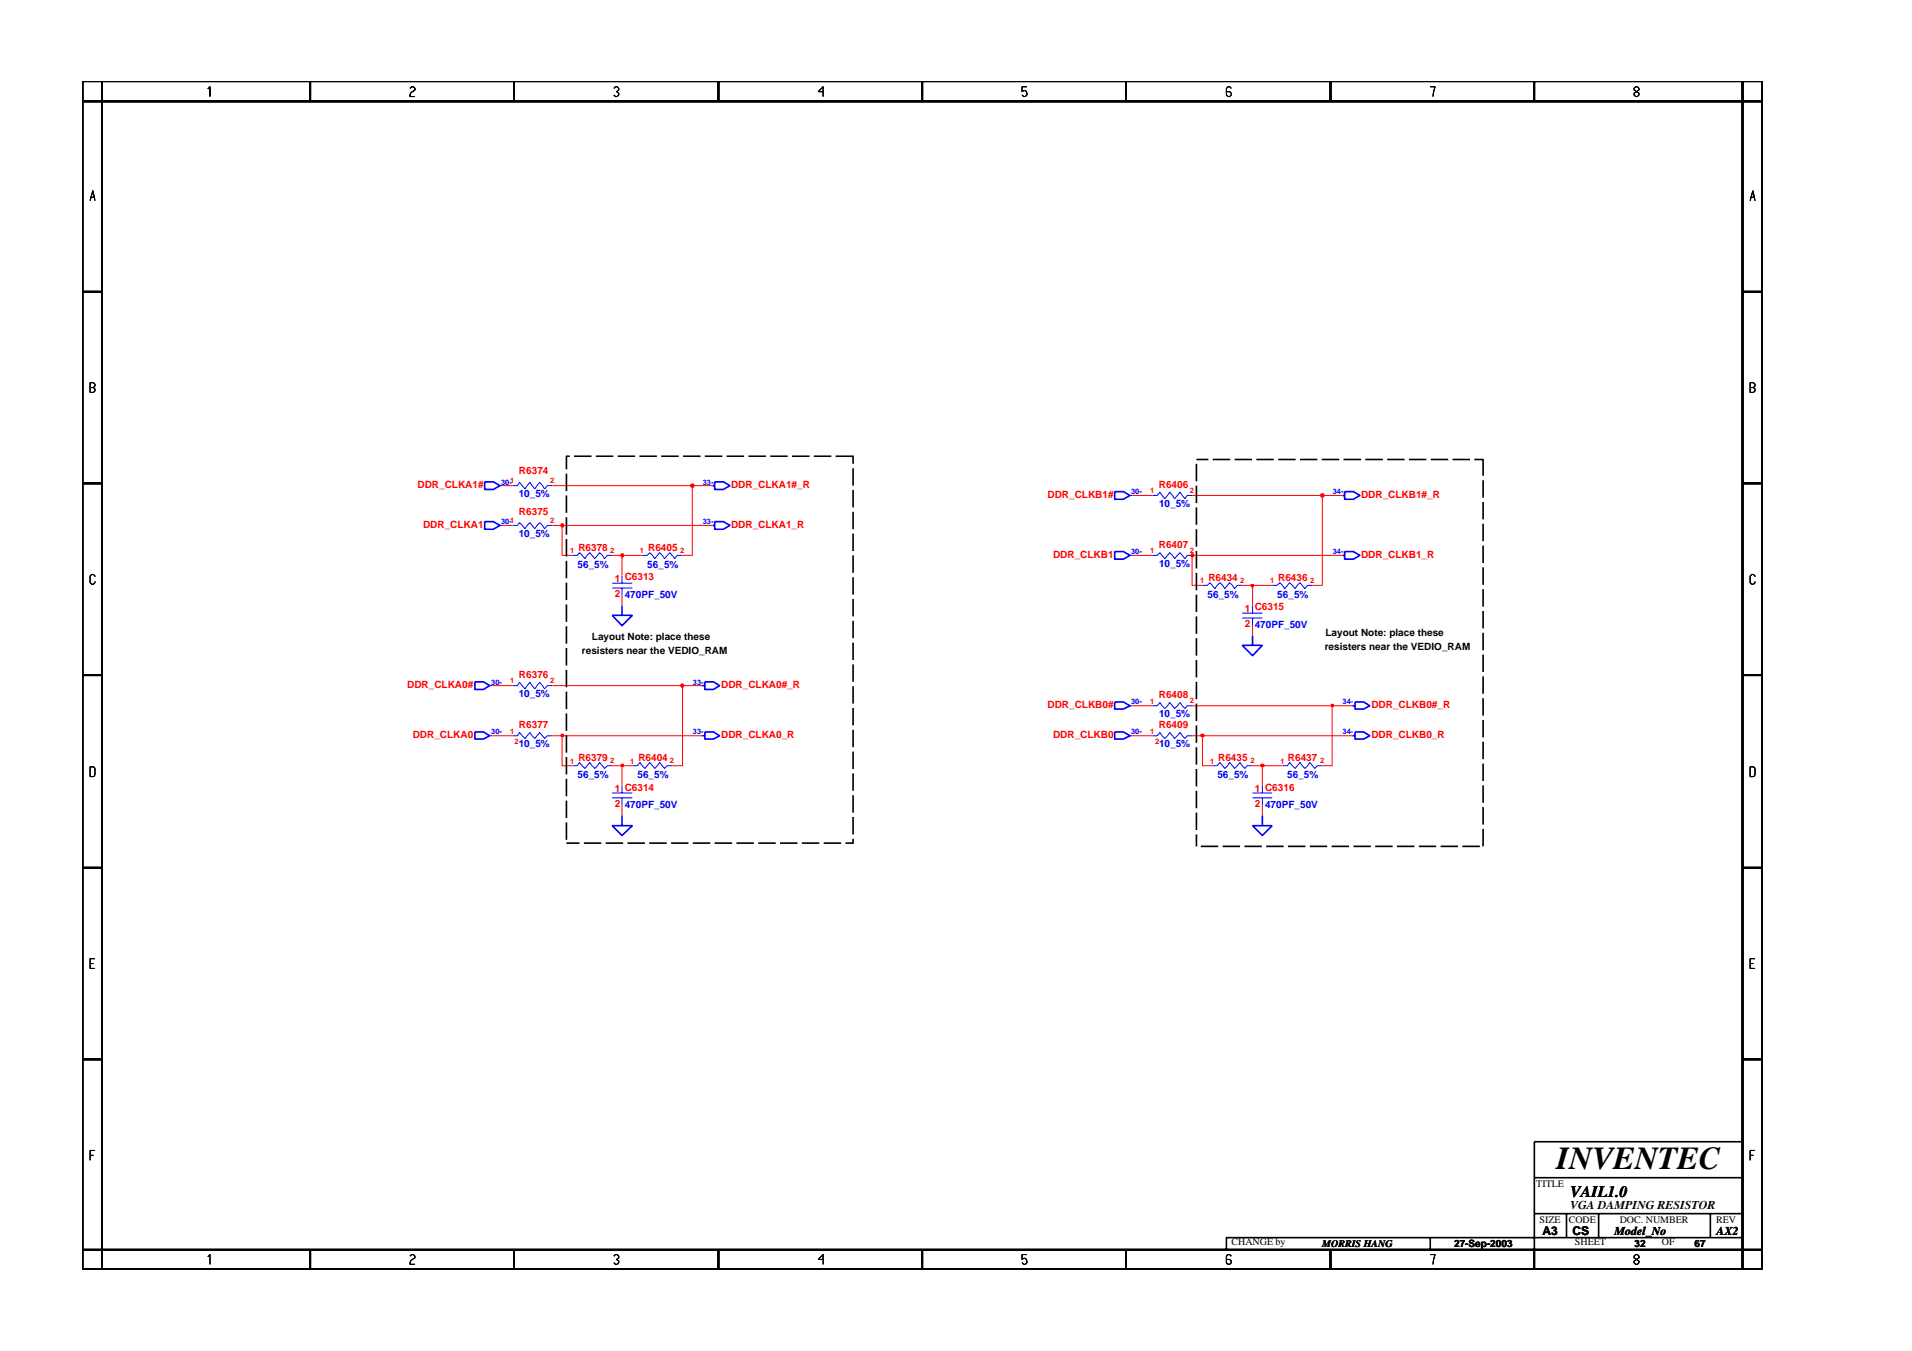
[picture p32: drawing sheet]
<svg xmlns="http://www.w3.org/2000/svg" width="297mm" height="210mm" viewBox="0 0 297 210" stroke-linecap="round" stroke-linejoin="round" font-family="sans-serif">
<defs><g id="words">
<text font-size="5" x="241.8" y="181.6">INVENTEC</text>
<text font-size="2.5" x="244" y="185.9">VAIL1.0</text>
<g font-size="1.9">
<text x="239.6" y="191.9">A3</text>
<text x="244" y="187.9">VGA DAMPING RESISTOR</text>
<text x="244.3" y="192">CS</text>
<text x="250.8" y="191.9">Model_No</text>
<text x="266.6" y="191.9">AX2</text>
</g>
<g font-size="1.6" fill="#f00">
<text x="64.9" y="75.9">DDR_CLKA1#</text>
<text x="80.6" y="73.7">R6374</text>
<text x="113.6" y="75.9">DDR_CLKA1#_R</text>
<text x="162.7" y="77.4">DDR_CLKB1#</text>
<text x="180" y="75.8">R6406</text>
<text x="211.4" y="77.4">DDR_CLKB1#_R</text>
<text x="65.7" y="82">DDR_CLKA1</text>
<text x="80.6" y="79.9">R6375</text>
<text x="113.6" y="82">DDR_CLKA1_R</text>
<text x="89.9" y="85.6">R6378</text>
<text x="100.7" y="85.6">R6405</text>
<text x="163.6" y="86.7">DDR_CLKB1</text>
<text x="180" y="85.2">R6407</text>
<text x="211.4" y="86.7">DDR_CLKB1_R</text>
<text x="95.5" y="90.4">1 C6313</text>
<text x="95.5" y="92.7">2</text>
<text x="187.7" y="90.3">R6434</text>
<text x="193.4" y="95.1">1 C6315</text>
<text x="198.6" y="90.3">R6436</text>
<text x="193.4" y="97.4">2</text>
<text x="63.2" y="106.9">DDR_CLKA0#</text>
<text x="80.6" y="105.3">R6376</text>
<text x="112" y="106.9">DDR_CLKA0#_R</text>
<text x="80.6" y="113.1">R6377</text>
<text x="162.7" y="110">DDR_CLKB0#</text>
<text x="180" y="108.5">R6408</text>
<text x="180" y="113.1">R6409</text>
<text x="213" y="110">DDR_CLKB0#_R</text>
<text x="64.1" y="114.6">DDR_CLKA0</text>
<text x="89.9" y="118.2">R6379</text>
<text x="99.2" y="118.2">R6404</text>
<text x="112" y="114.6">DDR_CLKA0_R</text>
<text x="163.6" y="114.6">DDR_CLKB0</text>
<text x="189.3" y="118.2">R6435</text>
<text x="200.1" y="118.2">R6437</text>
<text x="213" y="114.6">DDR_CLKB0_R</text>
<text x="95.5" y="123">1 C6314</text>
<text x="95.5" y="125.3">2</text>
<text x="194.9" y="123">1 C6316</text>
<text x="194.9" y="125.3">2</text>
</g>
<g font-size="1.6" fill="#00f">
<text x="80.6" y="77.1">10_5%</text>
<text x="80.6" y="83.4">10_5%</text>
<text x="180.1" y="78.8">10_5%</text>
<text x="89.7" y="88.3">56_5%</text>
<text x="100.6" y="88.3">56_5%</text>
<text x="180.1" y="88.1">10_5%</text>
<text x="97.1" y="92.9">470PF_50V</text>
<text x="187.6" y="93">56_5%</text>
<text x="198.4" y="93">56_5%</text>
<text x="194.9" y="97.6">470PF_50V</text>
<text x="80.6" y="108.2">10_5%</text>
<text x="180.1" y="111.4">10_5%</text>
<text x="80.6" y="116">10_5%</text>
<text x="180.1" y="116">10_5%</text>
<text x="89.7" y="120.9">56_5%</text>
<text x="97.1" y="125.6">470PF_50V</text>
<text x="99" y="120.9">56_5%</text>
<text x="189.1" y="120.9">56_5%</text>
<text x="196.5" y="125.6">470PF_50V</text>
<text x="200" y="120.9">56_5%</text>
</g>
<g font-size="1.6">
<text x="90.4" y="101.6">resisters near the VEDIO_RAM</text>
<text x="92" y="99.5">Layout Note: place these</text>
<text x="205.8" y="100.9">resisters near the VEDIO_RAM</text>
<text x="205.9" y="98.8">Layout Note: place these</text>
<text x="238.7" y="184.4">TITLE</text>
<text x="239.2" y="190">SIZE</text>
<text x="243.7" y="190">CODE</text>
<text x="251.6" y="190">DOC. NUMBER</text>
<text x="266.6" y="190">REV</text>
<text x="191.3" y="193.5">CHANGE by</text>
<text x="205.4" y="193.7">MORRIS HANG</text>
<text x="225.9" y="193.7">27-Sep-2003</text>
<text x="244.7" y="193.5">SHEET</text>
<text x="253.9" y="193.7">32</text>
<text x="258.2" y="193.5">OF</text>
<text x="263.3" y="193.7">67</text>
</g>
<g font-size="1.2" fill="#00f">
<text x="77.8" y="75.3">30-1</text>
<text x="109.2" y="75.3">33-</text>
<text x="175.7" y="76.8">30-</text>
<text x="207" y="76.8">34-</text>
<text x="77.8" y="81.5">30-1</text>
<text x="109.2" y="81.5">33-</text>
<text x="175.7" y="86.1">30-</text>
<text x="207" y="86.1">34-</text>
<text x="76.3" y="106.4">30-</text>
<text x="107.6" y="106.4">33-</text>
<text x="175.7" y="109.4">30-</text>
<text x="208.6" y="109.4">34-</text>
<text x="76.3" y="114.1">30-</text>
<text x="107.6" y="114.1">33-</text>
<text x="175.7" y="114.1">30-</text>
<text x="208.6" y="114.1">34-</text>
</g>
<g font-size="1.2" fill="#f00">
<text x="85.5" y="75">2</text>
<text x="178.7" y="76.6">1</text>
<text x="184.9" y="76.6">2</text>
<text x="85.5" y="81.3">2</text>
<text x="88.6" y="86">1</text>
<text x="94.8" y="86">2</text>
<text x="99.4" y="86">1</text>
<text x="105.7" y="86">2</text>
<text x="178.7" y="86">1</text>
<text x="184.9" y="86">2</text>
<text x="186.5" y="90.6">1</text>
<text x="192.6" y="90.6">2</text>
<text x="197.3" y="90.6">1</text>
<text x="203.6" y="90.6">2</text>
<text x="79.3" y="106.2">1</text>
<text x="85.5" y="106.1">2</text>
<text x="79.3" y="114">1</text>
<text x="178.7" y="109.3">1</text>
<text x="178.7" y="114">1</text>
<text x="184.9" y="109.2">2</text>
<text x="80" y="115.7">2</text>
<text x="88.6" y="118.6">1</text>
<text x="94.8" y="118.5">2</text>
<text x="97.9" y="118.6">1</text>
<text x="104.1" y="118.5">2</text>
<text x="179.4" y="115.7">2</text>
<text x="188" y="118.6">1</text>
<text x="194.3" y="118.5">2</text>
<text x="198.9" y="118.6">1</text>
<text x="205.1" y="118.5">2</text>
</g>
</g></defs>
<g fill="none" stroke="#00f" stroke-width=".16">
<path d="M77.7 75.5h.3M79.6 75.5h.8l.3-.6 .9 1.1 .7-1.1 .8 1.1 .7-1.1 .8 1.1 .4-.5h.8M175.5 77h.4M179 77h.8l.4-.5 .8 1 .7-1 .8 1 .8-1 .8 1 .3-.5h.8M77.7 81.6h.3M79.6 81.6h.8l.3-.4 .9 .9 .7-.9 .8 .9 .7-.9 .8 .9 .4-.5h.8M88.9 86.3h.8l.3-.4 .9 .9 .7-.9 .8 .9 .8-.9 .7 .9 .4-.5h.8M95.1 90.6h3.1M95.1 91.4h3.1M96.6 89.4v1.2M96.6 91.4v1.2M99.8 86.3h.7l.5-.4 .7 .9 .8-.9 .7 .9 .9-.9 .7 .9 .4-.5h.8"/>
<path d="M175.5 86.3h.4M179 86.3h.8l.4-.4 .8 .9 .7-.9 .8 .9 .8-.9 .8 .9 .3-.5h.8M186.8 90.9h.8l.4-.4 .8 1 .7-1 .8 1 .7-1 .8 1 .4-.6h.8M193 95.3h3.1M193 96h3.1M194.6 94.1v1.2M194.6 96v1.2M197.6 90.9h.8l.4-.4 .8 1 .7-1 .9 1 .8-1 .7 1 .4-.6h.8M76.1 106.5h.4M76.1 114.3h.4M79.6 106.5h.8l.3-.5 .9 1 .7-1 .8 1 .7-1 .8 1 .4-.5h.8M79.6 114.3h.8l.3-.5 .9 .9 .7-.9 .8 .9 .7-.9 .8 .9 .4-.4h.8"/>
<path d="M88.9 119h.8l.3-.5 .9 .9 .7-.9 .8 .9 .8-.9 .7 .9 .4-.4h.8M98.2 119h.8l.4-.5 .8 .9 .8-.9 .7 .9 .8-.9 .7 .9 .5-.4h.7M175.5 114.3h.4M175.5 109.7h.4M179 109.7h.8l.4-.6 .8 1 .7-1 .8 1 .8-1 .8 1 .3-.4h.8M179 114.3h.8l.4-.5 .8 .9 .7-.9 .8 .9 .8-.9 .8 .9 .3-.4h.8M188.3 119h.8l.4-.5 .8 .9 .7-.9 .8 .9 .8-.9 .8 .9 .3-.4h.9M199.2 119h.8l.3-.5 .9 .9 .8-.9 .7 .9 .8-.9 .7 .9 .5-.4h.7M95.1 123.2h3.1M95.1 124h3.1M96.6 122v1.2M96.6 124v1.2"/>
<path d="M194.6 123.2h3M194.6 124h3M196.1 122v1.2M196.1 124v1.2"/>
</g>
<g fill="none" stroke="#00f" stroke-width=".25">
<path d="M75.3 74.9h1.4l1 .6-1 .5h-1.4zM110.7 75.5h.3M111 74.9h1.4l1 .6-1 .5h-1.4zM173.2 76.4h1.3l1 .6-1 .6h-1.3zM208.6 77h.3M208.9 76.4h1.4l1 .6-1 .6h-1.4zM75.3 81h1.4l1 .6-1 .6h-1.4zM95.1 95.6h3.1l-1.6 1.6zM96.6 94.1v1.5M110.7 81.6h.3M111 81h1.4l1 .6-1 .6h-1.4zM173.2 85.7h1.3l1 .6-1 .6h-1.3z"/>
<path d="M194.6 98.7v1.6M208.6 86.3h.3M208.9 85.7h1.4l1 .6-1 .6h-1.4zM73.8 113.7h1.3l1 .6-1 .5h-1.3zM73.8 105.9h1.3l1 .6-1 .6h-1.3zM109.1 114.3h.4M109.1 106.5h.4M109.5 113.7h1.4l.9 .6-.9 .5h-1.4zM109.5 105.9h1.4l.9 .6-.9 .6h-1.4zM173.2 113.7h1.3l1 .6-1 .5h-1.3zM173.2 109.1h1.3l1 .6-1 .5h-1.3zM193 100.3h3.1l-1.5 1.6z"/>
<path d="M210.1 114.3h.4M210.1 109.7h.4M210.5 109.1h1.4l.9 .6-.9 .5h-1.4zM210.5 113.7h1.4l.9 .6-.9 .5h-1.4zM95.1 128.3h3.1l-1.6 1.5zM96.6 126.7v1.6M194.6 128.3h3l-1.5 1.5zM196.1 126.7v1.6"/>
</g>
<path d="M87.3 114.3v4.7h1.6M95.1 119h1.5v3M196.1 119v3M96.6 125.2v1.5M196.1 125.2v1.5" fill="none" stroke="#f00" stroke-width=".16"/>
<path d="M96.5 118.8h.3v.3h-.3z" fill-rule="evenodd" fill="#8e2323" stroke="#f00" stroke-width=".25"/>
<path d="M96.5 118.8h.3v.3h-.3z" fill="none" stroke="#f00" stroke-width=".25"/>
<path d="M96.6 119h1.6M106 106.5v12.5h-1.6M186.8 114.3v4.7h1.5M194.6 119h1.5" fill="none" stroke="#f00" stroke-width=".16"/>
<path d="M195.9 118.8h.4v.3h-.4z" fill-rule="evenodd" fill="#8e2323" stroke="#f00" stroke-width=".25"/>
<path d="M195.9 118.8h.4v.3h-.4z" fill="none" stroke="#f00" stroke-width=".25"/>
<path d="M76.5 114.3h3.1M85.8 114.3h1.5M196.1 119h3.1M207 109.7v9.3h-1.6" fill="none" stroke="#f00" stroke-width=".16"/>
<path d="M87.2 114.1h.3v.3h-.3z" fill-rule="evenodd" fill="#8e2323" stroke="#f00" stroke-width=".25"/>
<path d="M87.2 114.1h.3v.3h-.3z" fill="none" stroke="#f00" stroke-width=".25"/>
<path d="M87.3 114.3h21.8M175.9 114.3h3.1M185.2 114.3h1.6" fill="none" stroke="#f00" stroke-width=".16"/>
<path d="M186.6 114.1h.4v.3h-.4z" fill-rule="evenodd" fill="#8e2323" stroke="#f00" stroke-width=".25"/>
<path d="M186.6 114.1h.4v.3h-.4z" fill="none" stroke="#f00" stroke-width=".25"/>
<path d="M175.9 109.7h3.1M185.2 109.7h21.8M186.8 114.3h23.3" fill="none" stroke="#f00" stroke-width=".16"/>
<path d="M206.9 109.5h.2v.2h-.2z" fill-rule="evenodd" fill="#8e2323" stroke="#f00" stroke-width=".25"/>
<path d="M206.9 109.5h.2v.2h-.2z" fill="none" stroke="#f00" stroke-width=".25"/>
<path d="M76.5 106.5h3.1M85.8 106.5h20.2M207 109.7h3.1" fill="none" stroke="#f00" stroke-width=".16"/>
<path d="M105.9 106.4h.2v.3h-.2z" fill-rule="evenodd" fill="#8e2323" stroke="#f00" stroke-width=".25"/>
<path d="M105.9 106.4h.2v.3h-.2z" fill="none" stroke="#f00" stroke-width=".25"/>
<path d="M96.6 92.6v1.5M185.2 86.3v4.6h1.6M193 90.9h1.6v3.2M194.6 97.2v1.5M106 106.5h3.1" fill="none" stroke="#f00" stroke-width=".16"/>
<path d="M194.4 90.9h.3v.2h-.3z" fill-rule="evenodd" fill="#8e2323" stroke="#f00" stroke-width=".25"/>
<path d="M194.4 90.9h.3v.2h-.3z" fill="none" stroke="#f00" stroke-width=".25"/>
<path d="M205.4 77v13.9h-1.5M87.3 81.6v4.7h1.6M95.1 86.3h1.5v3.1M194.6 90.9h3" fill="none" stroke="#f00" stroke-width=".16"/>
<path d="M96.5 86.1h.3v.4h-.3z" fill-rule="evenodd" fill="#8e2323" stroke="#f00" stroke-width=".25"/>
<path d="M96.5 86.1h.3v.4h-.3z" fill="none" stroke="#f00" stroke-width=".25"/>
<path d="M107.6 75.5v10.8h-1.6M96.6 86.3h3.2M175.9 86.3h3.1" fill="none" stroke="#f00" stroke-width=".16"/>
<path d="M185.1 86.1h.3v.4h-.3z" fill-rule="evenodd" fill="#8e2323" stroke="#f00" stroke-width=".25"/>
<path d="M185.1 86.1h.3v.4h-.3z" fill="none" stroke="#f00" stroke-width=".25"/>
<path d="M78 81.6h1.6M85.8 81.6h1.5M185.2 86.3h23.4" fill="none" stroke="#f00" stroke-width=".16"/>
<path d="M87.2 81.5h.3v.3h-.3z" fill-rule="evenodd" fill="#8e2323" stroke="#f00" stroke-width=".25"/>
<path d="M87.2 81.5h.3v.3h-.3z" fill="none" stroke="#f00" stroke-width=".25"/>
<path d="M175.9 77h3.1M185.2 77h20.2M87.3 81.6h23.4" fill="none" stroke="#f00" stroke-width=".16"/>
<path d="M205.3 76.8h.3v.3h-.3z" fill-rule="evenodd" fill="#8e2323" stroke="#f00" stroke-width=".25"/>
<path d="M205.3 76.8h.3v.3h-.3z" fill="none" stroke="#f00" stroke-width=".25"/>
<path d="M78 75.5h1.6M85.8 75.5h21.8M205.4 77h3.2" fill="none" stroke="#f00" stroke-width=".16"/>
<path d="M107.4 75.3h.3v.3h-.3z" fill-rule="evenodd" fill="#8e2323" stroke="#f00" stroke-width=".25"/>
<path d="M107.4 75.3h.3v.3h-.3z" fill="none" stroke="#f00" stroke-width=".25"/>
<path d="M107.6 75.5h3.1" fill="none" stroke="#f00" stroke-width=".16"/>
<g fill="none" stroke="#000" stroke-width=".25">
<path d="M12.8 12.6h261v184.6h-261zM12.8 15.8h261M15.9 12.6v184.6M48.2 12.6v3.2M79.9 12.6v3.2M111.6 12.6v3.2M143.3 12.6v3.2M174.9 12.6v3.2M206.7 12.6v3.2M238.4 12.6v3.2M270.7 12.6v184.6M12.8 45.3h3.1"/>
<path d="M270.7 45.3h3.1M12.8 75.1h3.1M88 73.6v2.7M88 77v2.7M88.5 70.9h-.5v2M89.2 70.9h2.7M92.6 70.9h2.7M96 70.9h2.7M99.3 70.9h2.8M102.7 70.9h2.7M106.1 70.9h2.7M109.5 70.9h2.7"/>
<path d="M112.9 70.9h2.7M116.3 70.9h2.7M119.7 70.9h2.7M123 70.9h2.8M126.4 70.9h2.7M129.8 70.9h2.7v1.2M132.5 72.7v2.8M132.5 76.1v2.7M132.5 79.5v2.7M185.9 71.4h1.8M185.9 72.1v2.7M185.9 75.5v2.7"/>
<path d="M185.9 78.8v2.7M188.4 71.4h2.7M191.8 71.4h2.7M195.2 71.4h2.7M198.6 71.4h2.7M202 71.4h2.7M205.3 71.4h2.8M208.7 71.4h2.7M212.1 71.4h2.7M215.5 71.4h2.7M218.9 71.4h2.7M222.3 71.4h2.7"/>
<path d="M225.7 71.4h2.7M229.1 71.4h1.3v2.5M230.4 74.6v2.7M230.4 78v2.7M270.7 75.1h3.1M88 80.4v2.7M88 83.7v2.8M88 87.1v2.7M88 90.5v2.7M88 93.9v2.7M88 97.3v2.7M132.5 82.9v2.7"/>
<path d="M132.5 86.3v2.7M132.5 89.7v2.7M132.5 93.1v2.7M132.5 96.4v2.8M132.5 99.8v2.7M185.9 82.2v2.7M185.9 85.6v2.7M185.9 89v2.7M185.9 92.4v2.7M185.9 95.8v2.7M185.9 99.2v2.7M230.4 81.4v2.7"/>
<path d="M230.4 84.8v2.7M230.4 88.2v2.7M230.4 91.5v2.7M230.4 94.9v2.7M230.4 98.3v2.7M12.8 104.9h3.1M88 100.7v2.7M88 104.1v2.7M88 107.5v2.7M88 110.8v2.8M88 114.2v2.7M88 117.6v2.7"/>
<path d="M132.5 103.2v2.7M132.5 106.6v2.7M132.5 110v2.7M132.5 113.4v2.7M132.5 116.8v2.7M185.9 102.5v2.8M185.9 105.9v2.7M185.9 109.3v2.7M185.9 112.7v2.7M185.9 116.1v2.7M185.9 119.5v2.7M230.4 101.7v2.7"/>
<path d="M230.4 105.1v2.7M230.4 108.5v2.7M230.4 111.9v2.7M230.4 115.2v2.8M230.4 118.6v2.7M270.7 104.9h3.1M12.8 134.8h3.1M88 131h2M88 121v2.7M88 124.4v2.7M88 127.8v2.7M90.7 131h2.7"/>
<path d="M94.1 131h2.7M97.5 131h2.7M100.9 131h2.7M104.3 131h2.7M107.6 131h2.7M111 131h2.7M114.4 131h2.7M117.8 131h2.7M121.2 131h2.7M124.6 131h2.7M128 131h2.7M132.5 130.3v.7h-1.2"/>
<path d="M132.5 120.2v2.7M132.5 123.5v2.8M132.5 126.9v2.7M185.9 122.9v2.7M185.9 126.3v2.7M185.9 129.6v1.9M186.5 131.5h2.8M189.9 131.5h2.7M193.3 131.5h2.7M196.7 131.5h2.7M200.1 131.5h2.7M203.5 131.5h2.7"/>
<path d="M206.9 131.5h2.7M210.3 131.5h2.7M213.6 131.5h2.8M217 131.5h2.7M220.4 131.5h2.7M223.8 131.5h2.7M227.2 131.5h2.7M230.4 122v2.7M230.4 125.4v2.7M230.4 128.8v2.7M270.7 134.8h3.1M12.8 164.6h3.1"/>
<path d="M270.7 164.6h3.1M270.7 177.4h-32.3v19.8M12.8 194.2h261M48.2 194.2v3M79.9 194.2v3M111.6 194.2v3M143.3 194.2v3M174.9 194.2v3M206.7 194.2v3M222.2 192.3v1.9M238.4 183h32.3M238.4 188.6h32.3"/>
<path d="M243.4 188.6v3.7M248.4 188.6v3.7M265.7 188.6v3.7M270.7 192.3h-80.2v1.9"/>
</g>
<g fill="none" stroke="#000" stroke-width=".16">
<path d="M32.3 13.8l.3-.3v1.5M63.7 13.7l.3-.2h.2l.3 .2v.3l-.5 .3-.3 .4v.3h.8h-.8l.1-.5 .7-.5v-.3l-.3-.2h-.2zM95.6 13.5l-.2 .2 .2-.2h.3l.2 .2v.3l-.3 .2 .3 .3v.2l-.2 .3h-.3l-.2-.3 .2 .3h.3l.2-.3v-.2l-.3-.3 .3-.2v-.3l-.2-.2zM127.1 14.2l.8-.7v1.5v-1.5l-.8 .7h.8zM158.8 13.5h.7h-.7v.7l.2-.1a.5 .5 0 0 1 .5 .6l-.2 .3h-.3l-.2-.3 .2 .3h.3l.2-.3a.5 .5 0 0 0-.5-.6l-.2 .1zM190.5 13.7l.3-.2h.2l.3 .2-.3-.2h-.2l-.3 .2v1l.3 .3h.2l.3-.3v-.2l-.3-.3h-.5h.5l.3 .3v.2l-.3 .3h-.2l-.3-.3zM222.2 13.5h.8l-.4 1.5M253.9 13.7l.2-.2h.3l.2 .2v.3l-.7 .5v.2l.2 .3h.3l.2-.3v-.2l-.7-.5zM14 31.2l.4-1.6 .4 1.6M14.1 30.7h.6M272 30.7h.6M272.3 29.6l-.4 1.6 .4-1.6 .4 1.6z"/>
<path d="M14 59.5h.5l.3 .2v.3l-.3 .2 .3 .3v.2l-.3 .3h-.5zM14 60.2h.5M271.9 60.2h.5l.3-.2v-.3l-.3-.2h-.5v1.5h.5l.3-.3v-.2l-.3-.3M14 89.5l.3-.2h.2l.3 .2v.1l-.3-.3h-.2l-.3 .2v1l.3 .3h.2l.3-.3v-.1v.1l-.3 .3h-.2l-.3-.3zM271.9 89.5l.2-.2h.3l.3 .2v.1l-.3-.3h-.3l-.2 .2v1l.2 .3h.3l.3-.3v-.1v.1l-.3 .3h-.3l-.2-.3zM14 119.1l.7 .1 .1 .3-.1 1.1-.7 .1zM271.9 119.1l.7 .1 .1 .3-.1 1.1-.7 .1zM14 149.7h.5M14.8 148.9h-.8v1.6h.8M271.9 149.7h.5M272.7 148.9h-.8v1.6h.8M14 179.5h.5"/>
<path d="M14.8 178.7h-.8v1.6M271.9 178.7v1.6v-1.6h.8zM271.9 179.5h.5M32.6 194.9v1.5v-1.5l-.3 .4zM63.7 195.2l.3-.3h.2l.3 .3v.2l-.7 .5-.1 .3v.2h.8h-.8l.1-.5 .7-.5v-.2l-.3-.3h-.2zM95.4 195.2l.2-.3h.3l.2 .3v.2l-.3 .3 .3 .2v.3l-.2 .2h-.3l-.2-.2M127.1 195.7l.8-.8v1.5v-1.5l-.8 .8h.8zM158.8 194.9h.7h-.7v.8l.2-.2a.5 .5 0 0 1 .5 .7l-.2 .2h-.3l-.2-.2 .2 .2h.3l.2-.2a.5 .5 0 0 0-.5-.7l-.2 .2zM191.3 195.2l-.3-.3h-.2l-.3 .3v1l.3 .2h.2l.3-.2v-.3l-.3-.2h-.5M222.2 194.9h.8l-.4 1.5 .4-1.5zM254.1 194.9l-.2 .3v.2l.7 .5v.3l-.2 .2h-.3l-.2-.2v-.3l.7-.5v-.2l-.2-.3z"/>
</g>
<use href="#words"/>
</svg>
